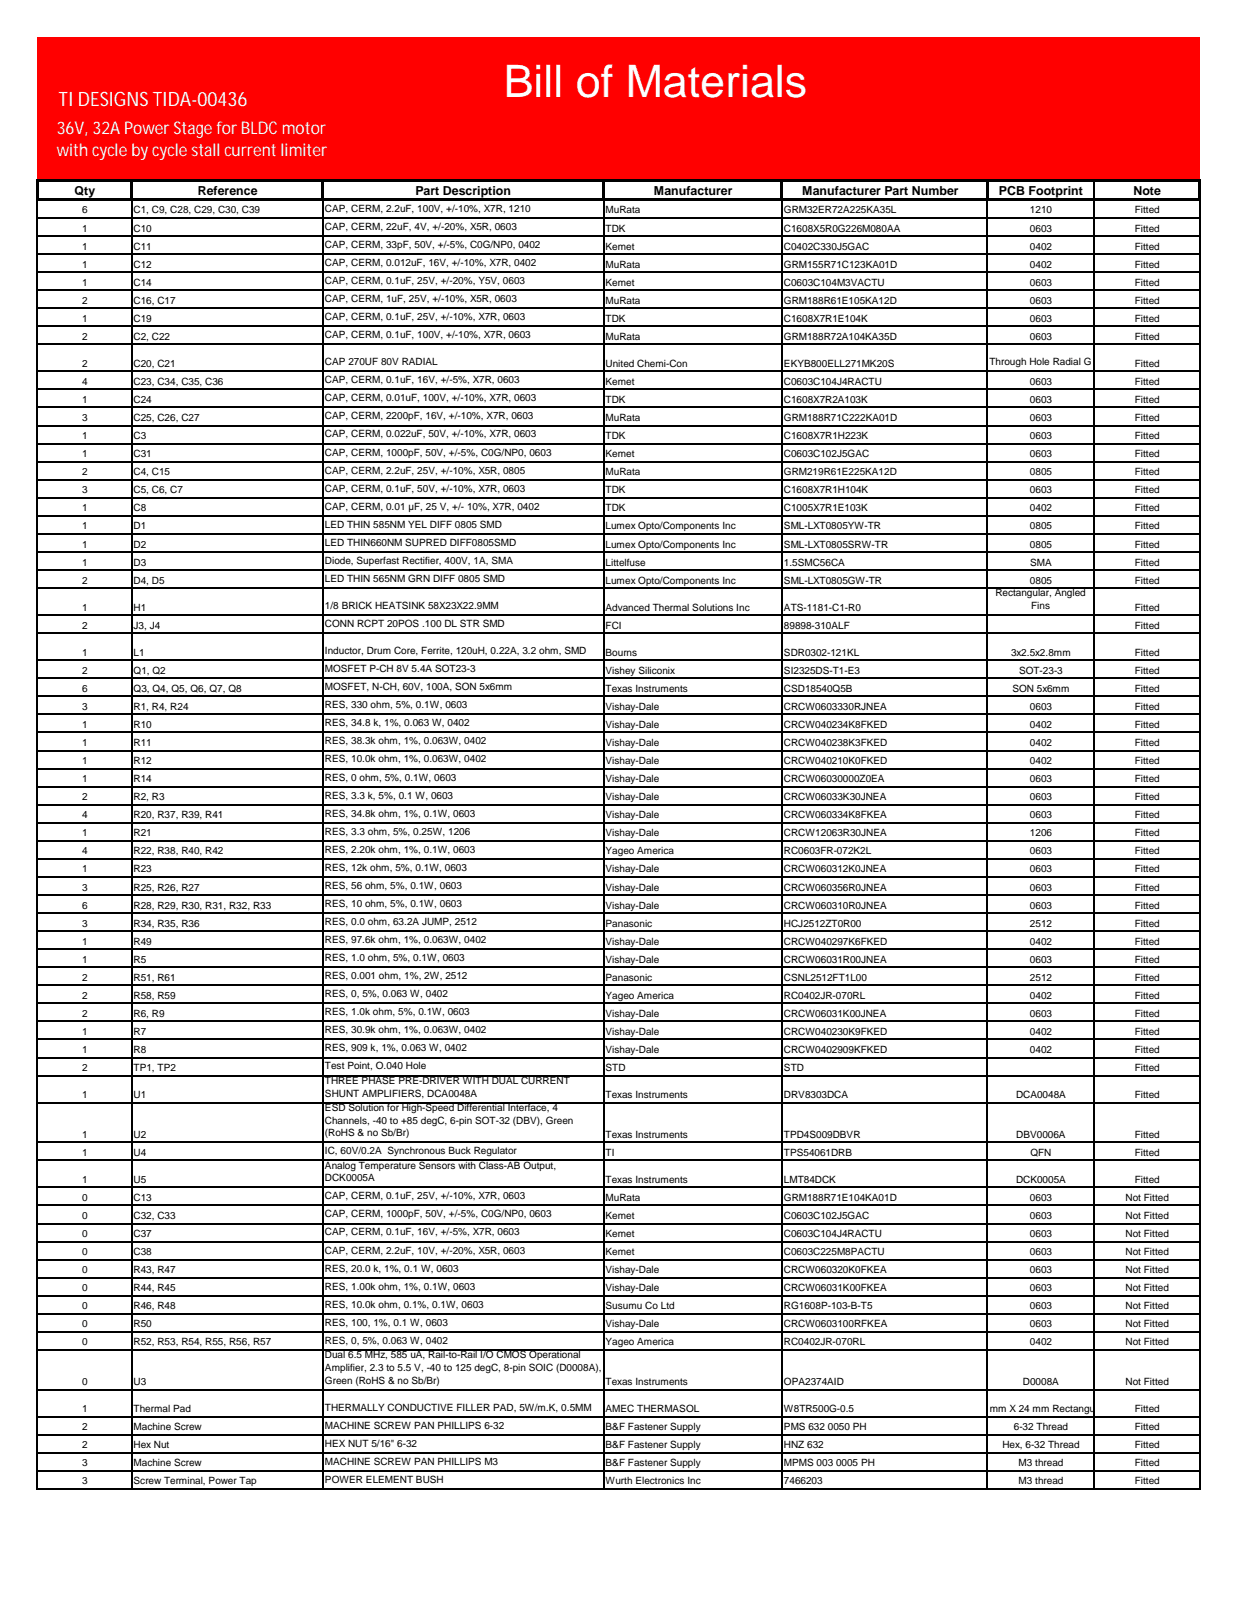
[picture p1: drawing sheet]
<svg xmlns="http://www.w3.org/2000/svg" width="216mm" height="279mm" viewBox="0 0 216 279" stroke-linecap="round" stroke-linejoin="round" font-family="sans-serif">
<defs><g id="words">
<text font-size="7.7" fill="#fff" x="87.2" y="16.8">Bill of Materials</text>
<text font-size="3.4" fill="#fff" x="10.1" y="18.4">TI DESIGNS TIDA-00436</text>
<g font-size="3" fill="#fff">
<text x="9.8" y="23.3">36V, 32A Power Stage for BLDC motor</text>
<text x="9.8" y="27">with cycle by cycle stall current limiter</text>
</g>
<g font-size="2.1">
<text x="12.9" y="33.7">Qty</text>
<text x="34.2" y="33.7">Reference</text>
<text x="71.9" y="33.7">Part Description</text>
<text x="113.1" y="33.7">Manufacturer</text>
<text x="138.8" y="33.7">Manufacturer Part Number</text>
<text x="172.8" y="33.7">PCB Footprint</text>
<text x="196.1" y="33.7">Note</text>
</g>
<g font-size="1.7">
<text x="14.2" y="36.9">6</text>
<text x="14.2" y="40.1">1</text>
<text x="23.1" y="36.9">C1, C9, C28, C29, C30, C39</text>
<text x="23.1" y="40.1">C10</text>
<text x="56.2" y="36.6">CAP, CERM, 2.2uF, 100V, +/-10%, X7R, 1210</text>
<text x="56.2" y="39.8">CAP, CERM, 22uF, 4V, +/-20%, X5R, 0603</text>
<text x="104.8" y="36.9">MuRata</text>
<text x="104.8" y="40.1">TDK</text>
<text x="135.6" y="36.9">GRM32ER72A225KA35L</text>
<text x="135.6" y="40.1">C1608X5R0G226M080AA</text>
<text x="178.2" y="36.9">1210</text>
<text x="178.2" y="40.1">0603</text>
<text x="196.3" y="36.9">Fitted</text>
<text x="196.3" y="40.1">Fitted</text>
<text x="14.2" y="43.2">1</text>
<text x="14.2" y="46.3">1</text>
<text x="23.1" y="43.2">C11</text>
<text x="23.1" y="46.3">C12</text>
<text x="56.2" y="42.9">CAP, CERM, 33pF, 50V, +/-5%, C0G/NP0, 0402</text>
<text x="56.2" y="46">CAP, CERM, 0.012uF, 16V, +/-10%, X7R, 0402</text>
<text x="104.8" y="43.2">Kemet</text>
<text x="104.8" y="46.3">MuRata</text>
<text x="135.6" y="43.2">C0402C330J5GAC</text>
<text x="135.6" y="46.3">GRM155R71C123KA01D</text>
<text x="178.2" y="43.2">0402</text>
<text x="178.2" y="46.3">0402</text>
<text x="196.3" y="43.2">Fitted</text>
<text x="196.3" y="46.3">Fitted</text>
<text x="14.2" y="49.4">1</text>
<text x="14.2" y="52.6">2</text>
<text x="23.1" y="49.4">C14</text>
<text x="23.1" y="52.6">C16, C17</text>
<text x="56.2" y="49.1">CAP, CERM, 0.1uF, 25V, +/-20%, Y5V, 0603</text>
<text x="56.2" y="52.3">CAP, CERM, 1uF, 25V, +/-10%, X5R, 0603</text>
<text x="104.8" y="49.4">Kemet</text>
<text x="104.8" y="52.6">MuRata</text>
<text x="135.6" y="49.4">C0603C104M3VACTU</text>
<text x="135.6" y="52.6">GRM188R61E105KA12D</text>
<text x="178.2" y="49.4">0603</text>
<text x="178.2" y="52.6">0603</text>
<text x="196.3" y="49.4">Fitted</text>
<text x="196.3" y="52.6">Fitted</text>
<text x="14.2" y="55.7">1</text>
<text x="14.2" y="58.8">2</text>
<text x="23.1" y="55.7">C19</text>
<text x="23.1" y="58.8">C2, C22</text>
<text x="56.2" y="55.4">CAP, CERM, 0.1uF, 25V, +/-10%, X7R, 0603</text>
<text x="56.2" y="58.5">CAP, CERM, 0.1uF, 100V, +/-10%, X7R, 0603</text>
<text x="104.8" y="55.7">TDK</text>
<text x="104.8" y="58.8">MuRata</text>
<text x="135.6" y="55.7">C1608X7R1E104K</text>
<text x="135.6" y="58.8">GRM188R72A104KA35D</text>
<text x="178.2" y="55.7">0603</text>
<text x="178.2" y="58.8">0603</text>
<text x="196.3" y="55.7">Fitted</text>
<text x="196.3" y="58.8">Fitted</text>
<text x="14.2" y="63.5">2</text>
<text x="23.1" y="63.5">C20, C21</text>
<text x="56.2" y="63.2">CAP 270UF 80V RADIAL</text>
<text x="104.8" y="63.5">United Chemi-Con</text>
<text x="135.6" y="63.5">EKYB800ELL271MK20S</text>
<text x="171.2" y="63.2">Through Hole Radial G</text>
<text x="196.3" y="63.5">Fitted</text>
<text x="14.2" y="66.6">4</text>
<text x="14.2" y="69.7">1</text>
<text x="23.1" y="66.6">C23, C34, C35, C36</text>
<text x="23.1" y="69.7">C24</text>
<text x="56.2" y="66.3">CAP, CERM, 0.1uF, 16V, +/-5%, X7R, 0603</text>
<text x="56.2" y="69.4">CAP, CERM, 0.01uF, 100V, +/-10%, X7R, 0603</text>
<text x="104.8" y="66.6">Kemet</text>
<text x="104.8" y="69.7">TDK</text>
<text x="135.6" y="66.6">C0603C104J4RACTU</text>
<text x="135.6" y="69.7">C1608X7R2A103K</text>
<text x="178.2" y="66.6">0603</text>
<text x="178.2" y="69.7">0603</text>
<text x="196.3" y="66.6">Fitted</text>
<text x="196.3" y="69.7">Fitted</text>
<text x="14.2" y="72.8">3</text>
<text x="14.2" y="76">1</text>
<text x="23.1" y="72.8">C25, C26, C27</text>
<text x="23.1" y="76">C3</text>
<text x="56.2" y="72.6">CAP, CERM, 2200pF, 16V, +/-10%, X7R, 0603</text>
<text x="56.2" y="75.7">CAP, CERM, 0.022uF, 50V, +/-10%, X7R, 0603</text>
<text x="104.8" y="72.8">MuRata</text>
<text x="104.8" y="76">TDK</text>
<text x="135.6" y="72.8">GRM188R71C222KA01D</text>
<text x="135.6" y="76">C1608X7R1H223K</text>
<text x="178.2" y="72.8">0603</text>
<text x="178.2" y="76">0603</text>
<text x="196.3" y="72.8">Fitted</text>
<text x="196.3" y="76">Fitted</text>
<text x="14.2" y="79.1">1</text>
<text x="14.2" y="82.2">2</text>
<text x="23.1" y="79.1">C31</text>
<text x="23.1" y="82.2">C4, C15</text>
<text x="56.2" y="78.8">CAP, CERM, 1000pF, 50V, +/-5%, C0G/NP0, 0603</text>
<text x="56.2" y="81.9">CAP, CERM, 2.2uF, 25V, +/-10%, X5R, 0805</text>
<text x="104.8" y="79.1">Kemet</text>
<text x="104.8" y="82.2">MuRata</text>
<text x="135.6" y="79.1">C0603C102J5GAC</text>
<text x="135.6" y="82.2">GRM219R61E225KA12D</text>
<text x="178.2" y="79.1">0603</text>
<text x="178.2" y="82.2">0805</text>
<text x="196.3" y="79.1">Fitted</text>
<text x="196.3" y="82.2">Fitted</text>
<text x="14.2" y="85.3">3</text>
<text x="14.2" y="88.5">1</text>
<text x="23.1" y="85.3">C5, C6, C7</text>
<text x="23.1" y="88.5">C8</text>
<text x="56.2" y="85.1">CAP, CERM, 0.1uF, 50V, +/-10%, X7R, 0603</text>
<text x="56.2" y="88.2">CAP, CERM, 0.01 µF, 25 V, +/- 10%, X7R, 0402</text>
<text x="104.8" y="85.3">TDK</text>
<text x="104.8" y="88.5">TDK</text>
<text x="135.6" y="85.3">C1608X7R1H104K</text>
<text x="135.6" y="88.5">C1005X7R1E103K</text>
<text x="178.2" y="85.3">0603</text>
<text x="178.2" y="88.5">0402</text>
<text x="196.3" y="85.3">Fitted</text>
<text x="196.3" y="88.5">Fitted</text>
<text x="14.2" y="91.6">1</text>
<text x="14.2" y="94.7">1</text>
<text x="23.1" y="91.6">D1</text>
<text x="23.1" y="94.7">D2</text>
<text x="56.2" y="91.3">LED THIN 585NM YEL DIFF 0805 SMD</text>
<text x="56.2" y="94.4">LED THIN660NM SUPRED DIFF0805SMD</text>
<text x="104.8" y="91.6">Lumex Opto/Components Inc</text>
<text x="104.8" y="94.7">Lumex Opto/Components Inc</text>
<text x="135.6" y="91.6">SML-LXT0805YW-TR</text>
<text x="135.6" y="94.7">SML-LXT0805SRW-TR</text>
<text x="178.2" y="91.6">0805</text>
<text x="178.2" y="94.7">0805</text>
<text x="196.3" y="91.6">Fitted</text>
<text x="196.3" y="94.7">Fitted</text>
<text x="14.2" y="97.8">1</text>
<text x="14.2" y="101">2</text>
<text x="23.1" y="97.8">D3</text>
<text x="23.1" y="101">D4, D5</text>
<text x="56.2" y="97.6">Diode, Superfast Rectifier, 400V, 1A, SMA</text>
<text x="56.2" y="100.7">LED THIN 565NM GRN DIFF 0805 SMD</text>
<text x="104.8" y="97.8">Littelfuse</text>
<text x="104.8" y="101">Lumex Opto/Components Inc</text>
<text x="135.6" y="97.8">1.5SMC56CA</text>
<text x="135.6" y="101">SML-LXT0805GW-TR</text>
<text x="178.2" y="101">0805</text>
<text x="178.2" y="97.8">SMA</text>
<text x="196.3" y="97.8">Fitted</text>
<text x="196.3" y="101">Fitted</text>
<text x="14.2" y="105.6">1</text>
<text x="23.1" y="105.6">H1</text>
<text x="56.2" y="105.4">1/8 BRICK HEATSINK 58X23X22.9MM</text>
<text x="104.8" y="105.6">Advanced Thermal Solutions Inc</text>
<text x="135.6" y="105.6">ATS-1181-C1-R0</text>
<text x="172.2" y="103.2">Rectangular, Angled</text>
<text x="178.4" y="105.4">Fins</text>
<text x="196.3" y="105.6">Fitted</text>
<text x="14.2" y="108.8">2</text>
<text x="14.2" y="113.4">1</text>
<text x="23.1" y="108.8">J3, J4</text>
<text x="23.1" y="113.4">L1</text>
<text x="56.2" y="108.5">CONN RCPT 20POS .100 DL STR SMD</text>
<text x="56.2" y="113.2">Inductor, Drum Core, Ferrite, 120uH, 0.22A, 3.2 ohm, SMD</text>
<text x="104.8" y="108.8">FCI</text>
<text x="104.8" y="113.4">Bourns</text>
<text x="135.6" y="108.8">89898-310ALF</text>
<text x="135.6" y="113.4">SDR0302-121KL</text>
<text x="174.9" y="113.4">3x2.5x2.8mm</text>
<text x="196.3" y="108.8">Fitted</text>
<text x="196.3" y="113.4">Fitted</text>
<text x="14.2" y="116.6">2</text>
<text x="14.2" y="119.7">6</text>
<text x="23.1" y="116.6">Q1, Q2</text>
<text x="23.1" y="119.7">Q3, Q4, Q5, Q6, Q7, Q8</text>
<text x="56.2" y="116.3">MOSFET P-CH 8V 5.4A SOT23-3</text>
<text x="56.2" y="119.4">MOSFET, N-CH, 60V, 100A, SON 5x6mm</text>
<text x="104.8" y="116.6">Vishey Siliconix</text>
<text x="104.8" y="119.7">Texas Instruments</text>
<text x="135.6" y="116.6">SI2325DS-T1-E3</text>
<text x="135.6" y="119.7">CSD18540Q5B</text>
<text x="175.1" y="119.7">SON 5x6mm</text>
<text x="176.3" y="116.6">SOT-23-3</text>
<text x="196.3" y="116.6">Fitted</text>
<text x="196.3" y="119.7">Fitted</text>
<text x="14.2" y="122.8">3</text>
<text x="14.2" y="125.9">1</text>
<text x="23.1" y="122.8">R1, R4, R24</text>
<text x="23.1" y="125.9">R10</text>
<text x="56.2" y="122.5">RES, 330 ohm, 5%, 0.1W, 0603</text>
<text x="56.2" y="125.7">RES, 34.8 k, 1%, 0.063 W, 0402</text>
<text x="104.8" y="122.8">Vishay-Dale</text>
<text x="104.8" y="125.9">Vishay-Dale</text>
<text x="135.6" y="122.8">CRCW0603330RJNEA</text>
<text x="135.6" y="125.9">CRCW040234K8FKED</text>
<text x="178.2" y="122.8">0603</text>
<text x="178.2" y="125.9">0402</text>
<text x="196.3" y="122.8">Fitted</text>
<text x="196.3" y="125.9">Fitted</text>
<text x="14.2" y="129.1">1</text>
<text x="23.1" y="129.1">R11</text>
<text x="56.2" y="128.8">RES, 38.3k ohm, 1%, 0.063W, 0402</text>
<text x="56.2" y="131.9">RES, 10.0k ohm, 1%, 0.063W, 0402</text>
<text x="104.8" y="129.1">Vishay-Dale</text>
<text x="135.6" y="129.1">CRCW040238K3FKED</text>
<text x="178.2" y="129.1">0402</text>
<text x="196.3" y="129.1">Fitted</text>
<text x="14.2" y="132.2">1</text>
<text x="14.2" y="135.3">1</text>
<text x="23.1" y="132.2">R12</text>
<text x="23.1" y="135.3">R14</text>
<text x="56.2" y="135">RES, 0 ohm, 5%, 0.1W, 0603</text>
<text x="104.8" y="132.2">Vishay-Dale</text>
<text x="104.8" y="135.3">Vishay-Dale</text>
<text x="135.6" y="132.2">CRCW040210K0FKED</text>
<text x="135.6" y="135.3">CRCW06030000Z0EA</text>
<text x="178.2" y="132.2">0402</text>
<text x="178.2" y="135.3">0603</text>
<text x="196.3" y="132.2">Fitted</text>
<text x="196.3" y="135.3">Fitted</text>
<text x="14.2" y="138.4">2</text>
<text x="14.2" y="141.6">4</text>
<text x="23.1" y="138.4">R2, R3</text>
<text x="23.1" y="141.6">R20, R37, R39, R41</text>
<text x="56.2" y="138.2">RES, 3.3 k, 5%, 0.1 W, 0603</text>
<text x="56.2" y="141.3">RES, 34.8k ohm, 1%, 0.1W, 0603</text>
<text x="104.8" y="138.4">Vishay-Dale</text>
<text x="104.8" y="141.6">Vishay-Dale</text>
<text x="135.6" y="138.4">CRCW06033K30JNEA</text>
<text x="135.6" y="141.6">CRCW060334K8FKEA</text>
<text x="178.2" y="138.4">0603</text>
<text x="178.2" y="141.6">0603</text>
<text x="196.3" y="138.4">Fitted</text>
<text x="196.3" y="141.6">Fitted</text>
<text x="14.2" y="144.7">1</text>
<text x="14.2" y="147.8">4</text>
<text x="23.1" y="144.7">R21</text>
<text x="23.1" y="147.8">R22, R38, R40, R42</text>
<text x="56.2" y="144.4">RES, 3.3 ohm, 5%, 0.25W, 1206</text>
<text x="56.2" y="147.5">RES, 2.20k ohm, 1%, 0.1W, 0603</text>
<text x="104.8" y="144.7">Vishay-Dale</text>
<text x="104.8" y="147.8">Yageo America</text>
<text x="135.6" y="144.7">CRCW12063R30JNEA</text>
<text x="135.6" y="147.8">RC0603FR-072K2L</text>
<text x="178.2" y="144.7">1206</text>
<text x="178.2" y="147.8">0603</text>
<text x="196.3" y="144.7">Fitted</text>
<text x="196.3" y="147.8">Fitted</text>
<text x="14.2" y="150.9">1</text>
<text x="14.2" y="154.1">3</text>
<text x="23.1" y="150.9">R23</text>
<text x="23.1" y="154.1">R25, R26, R27</text>
<text x="56.2" y="150.7">RES, 12k ohm, 5%, 0.1W, 0603</text>
<text x="56.2" y="153.8">RES, 56 ohm, 5%, 0.1W, 0603</text>
<text x="104.8" y="150.9">Vishay-Dale</text>
<text x="104.8" y="154.1">Vishay-Dale</text>
<text x="135.6" y="150.9">CRCW060312K0JNEA</text>
<text x="135.6" y="154.1">CRCW060356R0JNEA</text>
<text x="178.2" y="150.9">0603</text>
<text x="178.2" y="154.1">0603</text>
<text x="196.3" y="150.9">Fitted</text>
<text x="196.3" y="154.1">Fitted</text>
<text x="14.2" y="157.2">6</text>
<text x="14.2" y="160.3">3</text>
<text x="23.1" y="157.2">R28, R29, R30, R31, R32, R33</text>
<text x="23.1" y="160.3">R34, R35, R36</text>
<text x="56.2" y="156.9">RES, 10 ohm, 5%, 0.1W, 0603</text>
<text x="56.2" y="160">RES, 0.0 ohm, 63.2A JUMP, 2512</text>
<text x="104.8" y="157.2">Vishay-Dale</text>
<text x="104.8" y="160.3">Panasonic</text>
<text x="135.6" y="157.2">CRCW060310R0JNEA</text>
<text x="135.6" y="160.3">HCJ2512ZT0R00</text>
<text x="178.2" y="157.2">0603</text>
<text x="178.2" y="160.3">2512</text>
<text x="196.3" y="157.2">Fitted</text>
<text x="196.3" y="160.3">Fitted</text>
<text x="14.2" y="163.4">1</text>
<text x="14.2" y="166.6">1</text>
<text x="23.1" y="163.4">R49</text>
<text x="23.1" y="166.6">R5</text>
<text x="56.2" y="163.2">RES, 97.6k ohm, 1%, 0.063W, 0402</text>
<text x="56.2" y="166.3">RES, 1.0 ohm, 5%, 0.1W, 0603</text>
<text x="104.8" y="163.4">Vishay-Dale</text>
<text x="104.8" y="166.6">Vishay-Dale</text>
<text x="135.6" y="163.4">CRCW040297K6FKED</text>
<text x="135.6" y="166.6">CRCW06031R00JNEA</text>
<text x="178.2" y="163.4">0402</text>
<text x="178.2" y="166.6">0603</text>
<text x="196.3" y="163.4">Fitted</text>
<text x="196.3" y="166.6">Fitted</text>
<text x="14.2" y="169.7">2</text>
<text x="14.2" y="172.8">2</text>
<text x="23.1" y="169.7">R51, R61</text>
<text x="23.1" y="172.8">R58, R59</text>
<text x="56.2" y="169.4">RES, 0.001 ohm, 1%, 2W, 2512</text>
<text x="56.2" y="172.5">RES, 0, 5%, 0.063 W, 0402</text>
<text x="104.8" y="169.7">Panasonic</text>
<text x="104.8" y="172.8">Yageo America</text>
<text x="135.6" y="169.7">CSNL2512FT1L00</text>
<text x="135.6" y="172.8">RC0402JR-070RL</text>
<text x="178.2" y="169.7">2512</text>
<text x="178.2" y="172.8">0402</text>
<text x="196.3" y="169.7">Fitted</text>
<text x="196.3" y="172.8">Fitted</text>
<text x="14.2" y="175.9">2</text>
<text x="14.2" y="179.1">1</text>
<text x="23.1" y="175.9">R6, R9</text>
<text x="23.1" y="179.1">R7</text>
<text x="56.2" y="175.7">RES, 1.0k ohm, 5%, 0.1W, 0603</text>
<text x="56.2" y="178.8">RES, 30.9k ohm, 1%, 0.063W, 0402</text>
<text x="104.8" y="175.9">Vishay-Dale</text>
<text x="104.8" y="179.1">Vishay-Dale</text>
<text x="135.6" y="175.9">CRCW06031K00JNEA</text>
<text x="135.6" y="179.1">CRCW040230K9FKED</text>
<text x="178.2" y="175.9">0603</text>
<text x="178.2" y="179.1">0402</text>
<text x="196.3" y="175.9">Fitted</text>
<text x="196.3" y="179.1">Fitted</text>
<text x="14.2" y="182.2">1</text>
<text x="14.2" y="185.3">2</text>
<text x="23.1" y="182.2">R8</text>
<text x="23.1" y="185.3">TP1, TP2</text>
<text x="56.2" y="181.9">RES, 909 k, 1%, 0.063 W, 0402</text>
<text x="56.2" y="185">Test Point, O.040 Hole</text>
<text x="104.8" y="182.2">Vishay-Dale</text>
<text x="104.8" y="185.3">STD</text>
<text x="135.6" y="182.2">CRCW0402909KFKED</text>
<text x="135.6" y="185.3">STD</text>
<text x="178.2" y="182.2">0402</text>
<text x="196.3" y="182.2">Fitted</text>
<text x="196.3" y="185.3">Fitted</text>
<text x="14.2" y="190">1</text>
<text x="23.1" y="190">U1</text>
<text x="56.2" y="187.5">THREE PHASE PRE-DRIVER WITH DUAL CURRENT</text>
<text x="56.2" y="189.7">SHUNT AMPLIFIERS, DCA0048A</text>
<text x="104.8" y="190">Texas Instruments</text>
<text x="135.6" y="190">DRV8303DCA</text>
<text x="175.8" y="190">DCA0048A</text>
<text x="196.3" y="190">Fitted</text>
<text x="14.2" y="196.9">1</text>
<text x="23.1" y="196.9">U2</text>
<text x="56.2" y="192.2">ESD Solution for High-Speed Differential Interface, 4</text>
<text x="56.2" y="194.4">Channels, -40 to +85 degC, 6-pin SOT-32 (DBV), Green</text>
<text x="56.2" y="196.6">(RoHS &amp; no Sb/Br)</text>
<text x="104.8" y="196.9">Texas Instruments</text>
<text x="135.6" y="196.9">TPD4S009DBVR</text>
<text x="175.8" y="196.9">DBV0006A</text>
<text x="196.3" y="196.9">Fitted</text>
<text x="14.2" y="200">1</text>
<text x="23.1" y="200">U4</text>
<text x="56.2" y="199.7">IC, 60V/0.2A Synchronous Buck Regulator</text>
<text x="56.2" y="202.2">Analog Temperature Sensors with Class-AB Output,</text>
<text x="104.8" y="200">TI</text>
<text x="135.6" y="200">TPS54061DRB</text>
<text x="178.3" y="200">QFN</text>
<text x="196.3" y="200">Fitted</text>
<text x="14.2" y="204.6">1</text>
<text x="14.2" y="207.8">0</text>
<text x="23.1" y="204.6">U5</text>
<text x="23.1" y="207.8">C13</text>
<text x="56.2" y="204.4">DCK0005A</text>
<text x="56.2" y="207.5">CAP, CERM, 0.1uF, 25V, +/-10%, X7R, 0603</text>
<text x="104.8" y="204.6">Texas Instruments</text>
<text x="104.8" y="207.8">MuRata</text>
<text x="135.6" y="204.6">LMT84DCK</text>
<text x="135.6" y="207.8">GRM188R71E104KA01D</text>
<text x="175.8" y="204.6">DCK0005A</text>
<text x="178.2" y="207.8">0603</text>
<text x="194.7" y="207.8">Not Fitted</text>
<text x="196.3" y="204.6">Fitted</text>
<text x="14.2" y="210.9">0</text>
<text x="14.2" y="214">0</text>
<text x="23.1" y="210.9">C32, C33</text>
<text x="23.1" y="214">C37</text>
<text x="56.2" y="210.6">CAP, CERM, 1000pF, 50V, +/-5%, C0G/NP0, 0603</text>
<text x="56.2" y="213.7">CAP, CERM, 0.1uF, 16V, +/-5%, X7R, 0603</text>
<text x="104.8" y="210.9">Kemet</text>
<text x="104.8" y="214">Kemet</text>
<text x="135.6" y="210.9">C0603C102J5GAC</text>
<text x="135.6" y="214">C0603C104J4RACTU</text>
<text x="178.2" y="210.9">0603</text>
<text x="178.2" y="214">0603</text>
<text x="194.7" y="210.9">Not Fitted</text>
<text x="194.7" y="214">Not Fitted</text>
<text x="14.2" y="217.1">0</text>
<text x="14.2" y="220.3">0</text>
<text x="23.1" y="217.1">C38</text>
<text x="23.1" y="220.3">R43, R47</text>
<text x="56.2" y="216.9">CAP, CERM, 2.2uF, 10V, +/-20%, X5R, 0603</text>
<text x="56.2" y="220">RES, 20.0 k, 1%, 0.1 W, 0603</text>
<text x="104.8" y="217.1">Kemet</text>
<text x="104.8" y="220.3">Vishay-Dale</text>
<text x="135.6" y="217.1">C0603C225M8PACTU</text>
<text x="135.6" y="220.3">CRCW060320K0FKEA</text>
<text x="178.2" y="217.1">0603</text>
<text x="178.2" y="220.3">0603</text>
<text x="194.7" y="217.1">Not Fitted</text>
<text x="194.7" y="220.3">Not Fitted</text>
<text x="14.2" y="223.4">0</text>
<text x="14.2" y="226.5">0</text>
<text x="23.1" y="223.4">R44, R45</text>
<text x="23.1" y="226.5">R46, R48</text>
<text x="56.2" y="223.1">RES, 1.00k ohm, 1%, 0.1W, 0603</text>
<text x="56.2" y="226.2">RES, 10.0k ohm, 0.1%, 0.1W, 0603</text>
<text x="104.8" y="223.4">Vishay-Dale</text>
<text x="104.8" y="226.5">Susumu Co Ltd</text>
<text x="135.6" y="223.4">CRCW06031K00FKEA</text>
<text x="135.6" y="226.5">RG1608P-103-B-T5</text>
<text x="178.2" y="223.4">0603</text>
<text x="178.2" y="226.5">0603</text>
<text x="194.7" y="223.4">Not Fitted</text>
<text x="194.7" y="226.5">Not Fitted</text>
<text x="14.2" y="229.6">0</text>
<text x="14.2" y="232.8">0</text>
<text x="23.1" y="229.6">R50</text>
<text x="23.1" y="232.8">R52, R53, R54, R55, R56, R57</text>
<text x="56.2" y="229.4">RES, 100, 1%, 0.1 W, 0603</text>
<text x="56.2" y="232.5">RES, 0, 5%, 0.063 W, 0402</text>
<text x="104.8" y="229.6">Vishay-Dale</text>
<text x="104.8" y="232.8">Yageo America</text>
<text x="135.6" y="229.6">CRCW0603100RFKEA</text>
<text x="135.6" y="232.8">RC0402JR-070RL</text>
<text x="178.2" y="229.6">0603</text>
<text x="178.2" y="232.8">0402</text>
<text x="194.7" y="229.6">Not Fitted</text>
<text x="194.7" y="232.8">Not Fitted</text>
<text x="14.2" y="239.6">0</text>
<text x="23.1" y="239.6">U3</text>
<text x="56.2" y="235">Dual 6.5 MHz, 585 uA, Rail-to-Rail I/O CMOS Operational</text>
<text x="56.2" y="237.2">Amplifier, 2.3 to 5.5 V, -40 to 125 degC, 8-pin SOIC (D0008A),</text>
<text x="56.2" y="239.4">Green (RoHS &amp; no Sb/Br)</text>
<text x="104.8" y="239.6">Texas Instruments</text>
<text x="135.6" y="239.6">OPA2374AID</text>
<text x="177" y="239.6">D0008A</text>
<text x="194.7" y="239.6">Not Fitted</text>
<text x="14.2" y="244.3">1</text>
<text x="23.1" y="244.3">Thermal Pad</text>
<text x="56.2" y="244">THERMALLY CONDUCTIVE FILLER PAD, 5W/m.K, 0.5MM</text>
<text x="104.8" y="244.3">AMEC THERMASOL</text>
<text x="135.6" y="244.3">W8TR500G-0.5</text>
<text x="168.8" y="244.3">60 mm X 24 mm Rectangular</text>
<text x="196.3" y="244.3">Fitted</text>
<text x="14.2" y="247.4">2</text>
<text x="14.2" y="250.6">2</text>
<text x="23.1" y="247.4">Machine Screw</text>
<text x="23.1" y="250.6">Hex Nut</text>
<text x="56.2" y="247.2">MACHINE SCREW PAN PHILLIPS 6-32</text>
<text x="56.2" y="250.3">HEX NUT 5/16&quot; 6-32</text>
<text x="104.8" y="247.4">B&amp;F Fastener Supply</text>
<text x="104.8" y="250.6">B&amp;F Fastener Supply</text>
<text x="135.6" y="247.4">PMS 632 0050 PH</text>
<text x="135.6" y="250.6">HNZ 632</text>
<text x="173.4" y="250.6">Hex, 6-32 Thread</text>
<text x="175.4" y="247.4">6-32 Thread</text>
<text x="196.3" y="247.4">Fitted</text>
<text x="196.3" y="250.6">Fitted</text>
<text x="14.2" y="253.7">3</text>
<text x="14.2" y="256.8">3</text>
<text x="23.1" y="253.7">Machine Screw</text>
<text x="23.1" y="256.8">Screw Terminal, Power Tap</text>
<text x="56.2" y="253.4">MACHINE SCREW PAN PHILLIPS M3</text>
<text x="56.2" y="256.5">POWER ELEMENT BUSH</text>
<text x="104.8" y="253.7">B&amp;F Fastener Supply</text>
<text x="104.8" y="256.8">Wurth Electronics Inc</text>
<text x="135.6" y="253.7">MPMS 003 0005 PH</text>
<text x="135.6" y="256.8">7466203</text>
<text x="176.2" y="253.7">M3 thread</text>
<text x="176.2" y="256.8">M3 thread</text>
<text x="196.3" y="253.7">Fitted</text>
<text x="196.3" y="256.8">Fitted</text>
</g>
</g></defs>
<path d="M6.6 6.6h201v24.7h-201z" fill="#f00"/>
<path d="M6.5 31.1v3.7M6.7 31.3h201.1M6.7 34.6h201.1M22.8 31.5v3.3M55.9 31.5v3.3M104.4 31.5v3.3M135.3 31.5v3.3M170.8 31.5v3.3M207.6 31.5v3.3" fill="none" stroke="#000" stroke-width=".41"/>
<g fill="none" stroke="#000" stroke-width=".21">
<path d="M6.5 34.8v222.9M6.6 37.7h201.1M22.8 34.8v222.9M55.9 34.8v222.9M104.4 34.8v222.9M135.3 34.8v222.9M170.8 34.8v222.9M189.2 31.5v2.9M189.2 34.8v222.9M207.6 34.8v222.9M6.6 40.8h201.1M6.6 44h201.1"/>
<path d="M6.6 47.1h201.1M6.6 50.2h201.1M6.6 53.3h201.1M6.6 56.4h201.1M6.6 59.6h201.1M6.6 64.2h201.1M6.6 67.4h201.1M6.6 70.5h201.1M6.6 73.6h201.1M6.6 76.7h201.1M6.6 79.9h201.1M6.6 83h201.1"/>
<path d="M6.6 86.1h201.1M6.6 89.2h201.1M6.6 92.4h201.1M6.6 95.5h201.1M6.6 98.6h201.1M6.6 101.7h201.1M6.6 106.4h201.1M6.6 109.5h201.1M6.6 114.2h201.1M6.6 117.3h201.1M6.6 120.5h201.1M6.6 123.6h201.1"/>
<path d="M6.6 126.7h201.1M6.6 129.8h201.1M6.6 133h201.1M6.6 136.1h201.1M6.6 139.2h201.1M6.6 142.3h201.1M6.6 145.5h201.1M6.6 148.6h201.1M6.6 151.7h201.1M6.6 154.8h201.1M6.6 158h201.1M6.6 161.1h201.1"/>
<path d="M6.6 164.2h201.1M6.6 167.3h201.1M6.6 170.5h201.1M6.6 173.6h201.1M6.6 176.7h201.1M6.6 179.8h201.1M6.6 183h201.1M6.6 186.1h201.1M6.6 190.8h201.1M6.6 197.6h201.1M6.6 200.8h201.1M6.6 205.4h201.1"/>
<path d="M6.6 208.5h201.1M6.6 211.7h201.1M6.6 214.8h201.1M6.6 217.9h201.1M6.6 221h201.1M6.6 224.2h201.1M6.6 227.3h201.1M6.6 230.4h201.1M6.6 233.5h201.1M6.6 240.4h201.1M6.6 245.1h201.1M6.6 248.2h201.1"/>
<path d="M6.6 251.3h201.1M6.6 254.5h201.1M6.6 257.6h201.1"/>
</g>
<path d="M8.6 14.3h46.5v6.3h-46.5z" fill="#f00"/>
<use href="#words"/>
</svg>
